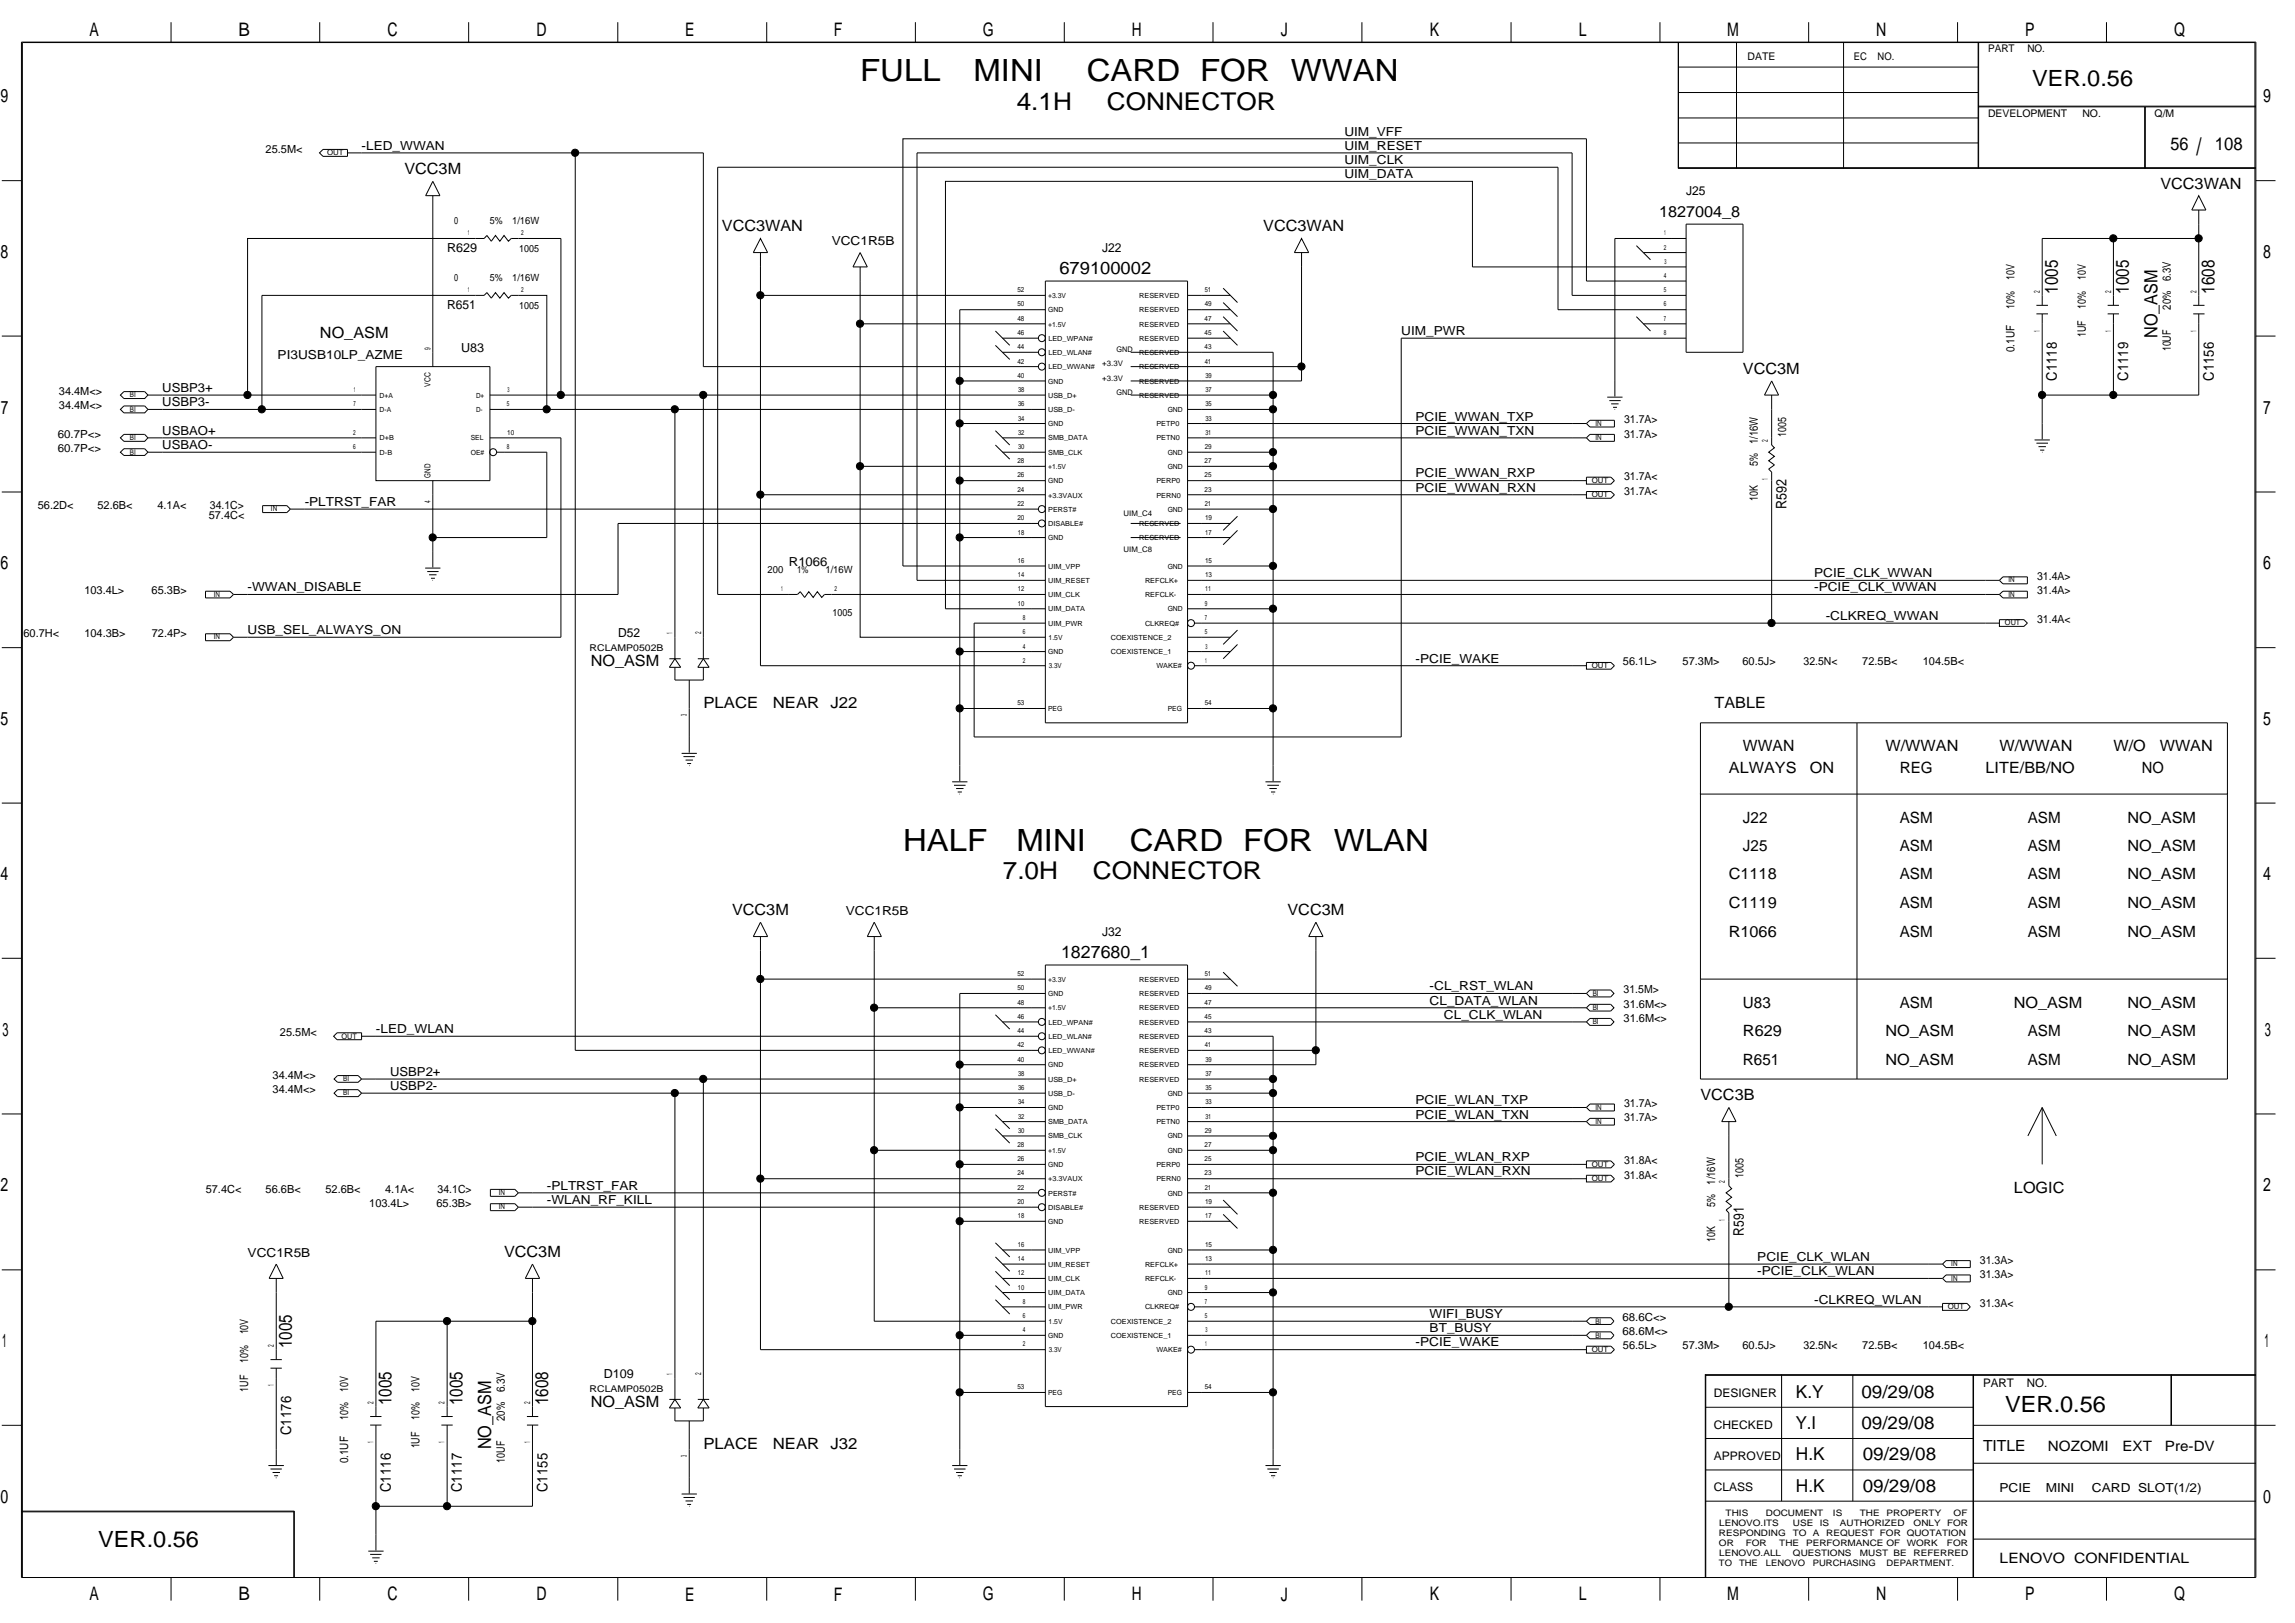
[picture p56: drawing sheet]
<svg xmlns="http://www.w3.org/2000/svg" width="420mm" height="297mm" viewBox="0 0 420 297" stroke-linecap="round" stroke-linejoin="round" font-family="sans-serif">
<defs><g id="words">
<g font-size="5.6">
<text x="157.5" y="14.9">FULL</text>
<text x="178.2" y="14.9">MINI</text>
<text x="199" y="14.9">CARD FOR WWAN</text>
<text x="165.3" y="155.7">HALF</text>
<text x="186.1" y="155.7">MINI</text>
<text x="206.8" y="155.7">CARD FOR WLAN</text>
</g>
<g font-size="4.5">
<text x="186.1" y="20.1">4.1H</text>
<text x="202.6" y="20.1">CONNECTOR</text>
<text x="183.6" y="160.9">7.0H</text>
<text x="200.1" y="160.9">CONNECTOR</text>
</g>
<text font-size="4.4" x="402.1" y="28.4">/</text>
<g font-size="4.1">
<text x="372.1" y="15.7">VER.0.56</text>
<text x="367.1" y="258.4">VER.0.56</text>
<text x="18" y="283.2">VER.0.56</text>
</g>
<g font-size="3.4">
<text x="16.4" y="6.6">A</text>
<text x="43.6" y="6.6">B</text>
<text x="70.9" y="6.6">C</text>
<text x="98.2" y="6.6">D</text>
<text x="125.4" y="6.6">E</text>
<text x="152.7" y="6.6">F</text>
<text x="179.9" y="6.6">G</text>
<text x="207.2" y="6.6">H</text>
<text x="234.5" y="6.6">J</text>
<text x="261.8" y="6.6">K</text>
<text x="289" y="6.6">L</text>
<text x="316.2" y="6.6">M</text>
<text x="343.5" y="6.6">N</text>
<text x="370.8" y="6.6">P</text>
<text x="398" y="6.6">Q</text>
<text x=".1" y="18.8">9</text>
<text x="414.3" y="18.8">9</text>
<text x=".1" y="47.2">8</text>
<text x="414.3" y="47.2">8</text>
<text x=".2" y="75.7">7</text>
<text x="414.3" y="75.7">7</text>
<text x=".1" y="104.2">6</text>
<text x="414.3" y="104.2">6</text>
<text x=".1" y="132.7">5</text>
<text x="414.3" y="132.7">5</text>
<text x=".1" y="161.1">4</text>
<text x="414.3" y="161.1">4</text>
<text x=".5" y="189.6">3</text>
<text x="414.6" y="189.6">3</text>
<text x=".1" y="218.1">2</text>
<text x="414.3" y="218.1">2</text>
<text x=".4" y="246.6">1</text>
<text x="414.6" y="246.6">1</text>
<text x=".1" y="275.1">0</text>
<text x="414.3" y="275.1">0</text>
<text x="16.4" y="292.9">A</text>
<text x="43.6" y="292.9">B</text>
<text x="70.9" y="292.9">C</text>
<text x="98.2" y="292.9">D</text>
<text x="125.4" y="292.9">E</text>
<text x="152.7" y="292.9">F</text>
<text x="179.9" y="292.9">G</text>
<text x="207.2" y="292.9">H</text>
<text x="234.5" y="292.9">J</text>
<text x="261.8" y="292.9">K</text>
<text x="289" y="292.9">L</text>
<text x="316.2" y="292.9">M</text>
<text x="343.5" y="292.9">N</text>
<text x="370.8" y="292.9">P</text>
<text x="398" y="292.9">Q</text>
</g>
<g font-size="3.3">
<text x="397.4" y="27.4">56</text>
<text x="405.5" y="27.4">108</text>
<text x="376.7" y="53.8" transform="rotate(-90 376.7 53.8)">1005</text>
<text x="389.8" y="53.8" transform="rotate(-90 389.8 53.8)">1005</text>
<text x="405.4" y="53.8" transform="rotate(-90 405.4 53.8)">1608</text>
<text x="395" y="61.9" transform="rotate(-90 395 61.9)">NO_ASM</text>
<text x="53.4" y="246.8" transform="rotate(-90 53.4 246.8)">1005</text>
<text x="71.7" y="257.2" transform="rotate(-90 71.7 257.2)">1005</text>
<text x="84.7" y="257.2" transform="rotate(-90 84.7 257.2)">1005</text>
<text x="100.4" y="257.2" transform="rotate(-90 100.4 257.2)">1608</text>
<text x="328.8" y="255.8">K.Y</text>
<text x="340.8" y="255.8">09/29/08</text>
<text x="328.7" y="261.6">Y.I</text>
<text x="340.8" y="261.6">09/29/08</text>
<text x="89.9" y="265.3" transform="rotate(-90 89.9 265.3)">NO_ASM</text>
<text x="328.8" y="267.3">H.K</text>
<text x="341" y="267.3">09/29/08</text>
<text x="328.8" y="273">H.K</text>
<text x="341" y="273">09/29/08</text>
</g>
<g font-size="3.2">
<text x="194" y="50.1">679100002</text>
<text x="194.3" y="175.3">1827680_1</text>
</g>
<g font-size="2.8">
<text x="74" y="31.9">VCC3M</text>
<text x="395.5" y="34.5">VCC3WAN</text>
<text x="303.7" y="39.7">1827004_8</text>
<text x="132.2" y="42.3">VCC3WAN</text>
<text x="231.3" y="42.3">VCC3WAN</text>
<text x="58.6" y="61.9">NO_ASM</text>
<text x="319.1" y="68.4">VCC3M</text>
<text x="108.2" y="121.8">NO_ASM</text>
<text x="128.8" y="129.7">PLACE</text>
<text x="141.5" y="129.7">NEAR</text>
<text x="152" y="129.7">J22</text>
<text x="313.9" y="129.7">TABLE</text>
<text x="319.1" y="137.5">WWAN</text>
<text x="345.2" y="137.5">W/WWAN</text>
<text x="366" y="137.5">W/WWAN</text>
<text x="386.9" y="137.5">W/O</text>
<text x="395.4" y="137.5">WWAN</text>
<text x="316.5" y="141.4">ALWAYS</text>
<text x="331.3" y="141.4">ON</text>
<text x="347.8" y="141.4">REG</text>
<text x="363.5" y="141.4">LITE/BB/NO</text>
<text x="392.1" y="141.4">NO</text>
<text x="319.1" y="150.5">J22</text>
<text x="319.1" y="155.7">J25</text>
<text x="347.8" y="150.5">ASM</text>
<text x="347.8" y="155.7">ASM</text>
<text x="371.3" y="150.5">ASM</text>
<text x="371.3" y="155.7">ASM</text>
<text x="389.5" y="155.7">NO_ASM</text>
<text x="389.5" y="150.5">NO_ASM</text>
<text x="316.5" y="161">C1118</text>
<text x="347.8" y="161">ASM</text>
<text x="371.3" y="161">ASM</text>
<text x="389.5" y="161">NO_ASM</text>
<text x="134" y="167.5">VCC3M</text>
<text x="235.7" y="167.5">VCC3M</text>
<text x="316.5" y="166.2">C1119</text>
<text x="347.8" y="166.2">ASM</text>
<text x="371.3" y="166.2">ASM</text>
<text x="389.5" y="166.2">NO_ASM</text>
<text x="316.5" y="171.4">R1066</text>
<text x="347.8" y="171.4">ASM</text>
<text x="371.3" y="171.4">ASM</text>
<text x="389.5" y="171.4">NO_ASM</text>
<text x="319.1" y="184.4">U83</text>
<text x="347.8" y="184.4">ASM</text>
<text x="368.7" y="184.4">NO_ASM</text>
<text x="389.5" y="184.4">NO_ASM</text>
<text x="319.1" y="189.7">R629</text>
<text x="345.2" y="189.7">NO_ASM</text>
<text x="371.3" y="189.7">ASM</text>
<text x="389.5" y="189.7">NO_ASM</text>
<text x="319.1" y="194.9">R651</text>
<text x="345.2" y="194.9">NO_ASM</text>
<text x="371.3" y="194.9">ASM</text>
<text x="389.5" y="194.9">NO_ASM</text>
<text x="311.3" y="201.4">VCC3B</text>
<text x="368.7" y="218.3">LOGIC</text>
<text x="92.3" y="230">VCC3M</text>
<text x="108.2" y="257.4">NO_ASM</text>
<text x="128.8" y="265.3">PLACE</text>
<text x="141.5" y="265.3">NEAR</text>
<text x="152" y="265.3">J32</text>
<text x="363" y="265.6">TITLE</text>
</g>
<g font-size="2.7">
<text x="376.6" y="69.7" transform="rotate(-90 376.6 69.7)">C1118</text>
<text x="389.6" y="69.7" transform="rotate(-90 389.6 69.7)">C1119</text>
<text x="405.3" y="69.7" transform="rotate(-90 405.3 69.7)">C1156</text>
<text x="327.1" y="93.2" transform="rotate(-90 327.1 93.2)">R592</text>
<text x="319.2" y="226.1" transform="rotate(-90 319.2 226.1)">R591</text>
<text x="53.3" y="262.6" transform="rotate(-90 53.3 262.6)">C1176</text>
<text x="71.5" y="273.1" transform="rotate(-90 71.5 273.1)">C1116</text>
<text x="84.6" y="273.1" transform="rotate(-90 84.6 273.1)">C1117</text>
<text x="100.2" y="273.1" transform="rotate(-90 100.2 273.1)">C1155</text>
</g>
<g font-size="2.6">
<text x="374.9" y="265.5">NOZOMI</text>
<text x="388.6" y="265.5">EXT</text>
<text x="396.4" y="265.5">Pre-DV</text>
<text x="366.1" y="286.1">LENOVO CONFIDENTIAL</text>
</g>
<g font-size="2.3">
<text x="66.2" y="27.4">-LED_WWAN</text>
<text x="246.1" y="27.4">UIM_RESET</text>
<text x="246.1" y="24.8">UIM_VFF</text>
<text x="246.1" y="32.6">UIM_DATA</text>
<text x="246.1" y="30">UIM_CLK</text>
<text x="308.7" y="35.8">J25</text>
<text x="81.9" y="46.2">R629</text>
<text x="152.3" y="44.9">VCC1R5B</text>
<text x="201.8" y="46.2">J22</text>
<text x="81.9" y="56.6">R651</text>
<text x="50.8" y="65.7">PI3USB10LP_AZME</text>
<text x="84.4" y="64.4">U83</text>
<text x="256.5" y="61.3">UIM_PWR</text>
<text x="29.7" y="71.8">USBP3+</text>
<text x="29.7" y="74.3">USBP3-</text>
<text x="259.2" y="77">PCIE_WWAN_TXP</text>
<text x="29.7" y="82.2">USBAO-</text>
<text x="29.7" y="79.6">USBAO+</text>
<text x="259.2" y="79.6">PCIE_WWAN_TXN</text>
<text x="259.2" y="90">PCIE_WWAN_RXN</text>
<text x="259.2" y="87.4">PCIE_WWAN_RXP</text>
<text x="55.8" y="92.6">-PLTRST_FAR</text>
<text x="144.4" y="103.5">R1066</text>
<text x="332.1" y="105.7">PCIE_CLK_WWAN</text>
<text x="45.3" y="108.2">-WWAN_DISABLE</text>
<text x="332.1" y="108.2">-PCIE_CLK_WWAN</text>
<text x="334.3" y="113.5">-CLKREQ_WWAN</text>
<text x="45.3" y="116.1">USB_SEL_ALWAYS_ON</text>
<text x="113.1" y="116.6">D52</text>
<text x="259.2" y="121.3">-PCIE_WAKE</text>
<text x="154.8" y="167.4">VCC1R5B</text>
<text x="201.8" y="171.4">J32</text>
<text x="261.7" y="183.9">CL_DATA_WLAN</text>
<text x="261.7" y="181.3">-CL_RST_WLAN</text>
<text x="68.8" y="189.1">-LED_WLAN</text>
<text x="264.4" y="186.5">CL_CLK_WLAN</text>
<text x="71.4" y="196.9">USBP2+</text>
<text x="71.4" y="199.5">USBP2-</text>
<text x="259.2" y="202.1">PCIE_WLAN_TXP</text>
<text x="259.2" y="204.7">PCIE_WLAN_TXN</text>
<text x="259.2" y="215.1">PCIE_WLAN_RXN</text>
<text x="259.2" y="212.6">PCIE_WLAN_RXP</text>
<text x="100.1" y="220.4">-WLAN_RF_KILL</text>
<text x="100.1" y="217.8">-PLTRST_FAR</text>
<text x="45.3" y="230">VCC1R5B</text>
<text x="321.7" y="233.4">-PCIE_CLK_WLAN</text>
<text x="321.7" y="230.8">PCIE_CLK_WLAN</text>
<text x="332.1" y="238.6">-CLKREQ_WLAN</text>
<text x="261.7" y="243.8">BT_BUSY</text>
<text x="261.7" y="241.2">WIFI_BUSY</text>
<text x="259.2" y="246.4">-PCIE_WAKE</text>
<text x="110.5" y="252.2">D109</text>
<text x="366" y="273">PCIE</text>
<text x="374.5" y="273">MINI</text>
<text x="383" y="273">CARD SLOT(1/2)</text>
</g>
<g font-size="2.2">
<text x="313.8" y="255.7">DESIGNER</text>
<text x="363" y="253.8">PART</text>
<text x="371.1" y="253.8">NO.</text>
<text x="313.8" y="261.5">CHECKED</text>
<text x="313.8" y="267.2">APPROVED</text>
<text x="313.8" y="272.9">CLASS</text>
</g>
<g font-size="2.1">
<text x="368.8" y="51.3" transform="rotate(-90 368.8 51.3)">10V</text>
<text x="381.8" y="51.3" transform="rotate(-90 381.8 51.3)">10V</text>
<text x="397.5" y="51.4" transform="rotate(-90 397.5 51.4)">6.3V</text>
<text x="368.8" y="56.5" transform="rotate(-90 368.8 56.5)">10%</text>
<text x="381.8" y="56.5" transform="rotate(-90 381.8 56.5)">10%</text>
<text x="397.5" y="56.7" transform="rotate(-90 397.5 56.7)">20%</text>
<text x="368.8" y="64.5" transform="rotate(-90 368.8 64.5)">0.1UF</text>
<text x="381.8" y="61.7" transform="rotate(-90 381.8 61.7)">1UF</text>
<text x="397.5" y="64.3" transform="rotate(-90 397.5 64.3)">10UF</text>
<text x="321.8" y="81.3" transform="rotate(-90 321.8 81.3)">1/16W</text>
<text x="327" y="80" transform="rotate(-90 327 80)">1005</text>
<text x="321.8" y="85.3" transform="rotate(-90 321.8 85.3)">5%</text>
<text x="321.8" y="91.7" transform="rotate(-90 321.8 91.7)">10K</text>
<text x="319.2" y="215.6" transform="rotate(-90 319.2 215.6)">1005</text>
<text x="314" y="220.9" transform="rotate(-90 314 220.9)">5%</text>
<text x="314" y="216.8" transform="rotate(-90 314 216.8)">1/16W</text>
<text x="314" y="227.3" transform="rotate(-90 314 227.3)">10K</text>
<text x="45.5" y="244.2" transform="rotate(-90 45.5 244.2)">10V</text>
<text x="45.5" y="249.4" transform="rotate(-90 45.5 249.4)">10%</text>
<text x="45.5" y="254.7" transform="rotate(-90 45.5 254.7)">1UF</text>
<text x="63.7" y="254.7" transform="rotate(-90 63.7 254.7)">10V</text>
<text x="76.8" y="254.7" transform="rotate(-90 76.8 254.7)">10V</text>
<text x="92.4" y="254.8" transform="rotate(-90 92.4 254.8)">6.3V</text>
<text x="63.7" y="259.9" transform="rotate(-90 63.7 259.9)">10%</text>
<text x="76.8" y="259.9" transform="rotate(-90 76.8 259.9)">10%</text>
<text x="92.4" y="260.1" transform="rotate(-90 92.4 260.1)">20%</text>
<text x="63.7" y="267.8" transform="rotate(-90 63.7 267.8)">0.1UF</text>
<text x="76.8" y="265.1" transform="rotate(-90 76.8 265.1)">1UF</text>
<text x="92.4" y="267.7" transform="rotate(-90 92.4 267.7)">10UF</text>
</g>
<g font-size="2">
<text x="48.6" y="27.9">25.5M&lt;</text>
<text x="10.8" y="72.3">34.4M&lt;&gt;</text>
<text x="10.8" y="74.9">34.4M&lt;&gt;</text>
<text x="297.3" y="77.5">31.7A&gt;</text>
<text x="10.6" y="82.7">60.7P&lt;&gt;</text>
<text x="10.6" y="80.1">60.7P&lt;&gt;</text>
<text x="297.3" y="80.1">31.7A&gt;</text>
<text x="297.3" y="87.9">31.7A&lt;</text>
<text x="6.9" y="93.1">56.2D&lt;</text>
<text x="17.9" y="93.1">52.6B&lt;</text>
<text x="28.8" y="93.1">4.1A&lt;</text>
<text x="38.2" y="95">57.4C&lt;</text>
<text x="38.4" y="93.1">34.1C&gt;</text>
<text x="297.3" y="90.5">31.7A&lt;</text>
<text x="372.9" y="106.2">31.4A&gt;</text>
<text x="15.4" y="108.8">103.4L&gt;</text>
<text x="27.8" y="108.8">65.3B&gt;</text>
<text x="372.9" y="108.8">31.4A&gt;</text>
<text x="4.3" y="116.6">60.7H&lt;</text>
<text x="15.4" y="116.6">104.3B&gt;</text>
<text x="27.8" y="116.6">72.4P&gt;</text>
<text x="372.9" y="114">31.4A&lt;</text>
<text x="297.1" y="121.8">56.1L&gt;</text>
<text x="308" y="121.8">57.3M&gt;</text>
<text x="319" y="121.8">60.5J&gt;</text>
<text x="330.2" y="121.8">32.5N&lt;</text>
<text x="340.9" y="121.8">72.5B&lt;</text>
<text x="352" y="121.8">104.5B&lt;</text>
<text x="297.3" y="184.4">31.6M&lt;&gt;</text>
<text x="297.3" y="181.8">31.5M&gt;</text>
<text x="51.3" y="189.6">25.5M&lt;</text>
<text x="297.3" y="187">31.6M&lt;&gt;</text>
<text x="49.9" y="197.4">34.4M&lt;&gt;</text>
<text x="49.9" y="200">34.4M&lt;&gt;</text>
<text x="297.3" y="202.6">31.7A&gt;</text>
<text x="297.3" y="205.2">31.7A&gt;</text>
<text x="297.3" y="215.7">31.8A&lt;</text>
<text x="297.3" y="213.1">31.8A&lt;</text>
<text x="37.7" y="218.3">57.4C&lt;</text>
<text x="48.6" y="218.3">56.6B&lt;</text>
<text x="59.6" y="218.3">52.6B&lt;</text>
<text x="67.6" y="220.9">103.4L&gt;</text>
<text x="70.5" y="218.3">4.1A&lt;</text>
<text x="79.9" y="220.9">65.3B&gt;</text>
<text x="80.1" y="218.3">34.1C&gt;</text>
<text x="362.5" y="233.9">31.3A&gt;</text>
<text x="362.5" y="231.3">31.3A&gt;</text>
<text x="362.5" y="239.1">31.3A&lt;</text>
<text x="297" y="244.3">68.6M&lt;&gt;</text>
<text x="297" y="241.8">68.6C&lt;&gt;</text>
<text x="297.1" y="247">56.5L&gt;</text>
<text x="308" y="247">57.3M&gt;</text>
<text x="319" y="247">60.5J&gt;</text>
<text x="330.2" y="247">32.5N&lt;</text>
<text x="340.9" y="247">72.5B&lt;</text>
<text x="352" y="247">104.5B&lt;</text>
</g>
<g font-size="1.9">
<text x="319.9" y="11">DATE</text>
<text x="339.4" y="11">EC</text>
<text x="343.7" y="11">NO.</text>
<text x="364" y="9.5">PART</text>
<text x="371.2" y="9.5">NO.</text>
<text x="364" y="21.3">DEVELOPMENT</text>
<text x="381.2" y="21.3">NO.</text>
<text x="394.5" y="21.3">Q/M</text>
</g>
<g font-size="1.8">
<text x="83.2" y="40.9">0</text>
<text x="89.7" y="40.9">5%</text>
<text x="93.8" y="40.9">1/16W</text>
<text x="95.1" y="46.1">1005</text>
<text x="83.2" y="51.4">0</text>
<text x="89.7" y="51.4">5%</text>
<text x="93.8" y="51.4">1/16W</text>
<text x="95.1" y="56.6">1005</text>
<text x="140.5" y="104.8">200</text>
<text x="145.9" y="104.8">1%</text>
<text x="151.1" y="104.8">1/16W</text>
<text x="152.4" y="112.6">1005</text>
</g>
<g font-size="1.7">
<text x="107.9" y="119.2">RCLAMP0502B</text>
<text x="107.9" y="254.8">RCLAMP0502B</text>
</g>
<g font-size="1.6">
<text x="314.7" y="281.2">RESPONDING</text>
<text x="314.7" y="279.3">LENOVO.ITS</text>
<text x="315.9" y="277.5">THIS</text>
<text x="323.3" y="277.5">DOCUMENT</text>
<text x="328.2" y="281.2">TO</text>
<text x="328.2" y="279.3">USE</text>
<text x="331.9" y="281.2">A</text>
<text x="333.2" y="279.3">IS</text>
<text x="334.3" y="281.2">REQUEST FOR QUOTATION</text>
<text x="335.6" y="277.5">IS</text>
<text x="336.8" y="279.3">AUTHORIZED</text>
<text x="340.5" y="277.5">THE</text>
<text x="345.4" y="277.5">PROPERTY</text>
<text x="350.3" y="279.3">ONLY</text>
<text x="356.5" y="279.3">FOR</text>
<text x="357.7" y="277.5">OF</text>
<text x="314.7" y="286.7">TO</text>
<text x="314.7" y="283">OR</text>
<text x="314.7" y="284.9">LENOVO.ALL</text>
<text x="318.4" y="286.7">THE</text>
<text x="319.6" y="283">FOR</text>
<text x="323.3" y="286.7">LENOVO</text>
<text x="325.7" y="283">THE</text>
<text x="328.2" y="284.9">QUESTIONS</text>
<text x="330.7" y="283">PERFORMANCE OF</text>
<text x="331.9" y="286.7">PURCHASING</text>
<text x="340.5" y="284.9">MUST BE</text>
<text x="345.4" y="286.7">DEPARTMENT.</text>
<text x="349.1" y="283">WORK</text>
<text x="350.3" y="284.9">REFERRED</text>
<text x="356.4" y="283">FOR</text>
</g>
<g font-size="1.5">
<text x="373.5" y="53.6" transform="rotate(-90 373.5 53.6)">2</text>
<text x="386.5" y="53.6" transform="rotate(-90 386.5 53.6)">2</text>
<text x="402.1" y="53.6" transform="rotate(-90 402.1 53.6)">2</text>
<text x="78.8" y="64" transform="rotate(-90 78.8 64)">9</text>
<text x="373.5" y="60.7" transform="rotate(-90 373.5 60.7)">1</text>
<text x="386.5" y="60.7" transform="rotate(-90 386.5 60.7)">1</text>
<text x="402.1" y="60.7" transform="rotate(-90 402.1 60.7)">1</text>
<text x="78.8" y="70.7" transform="rotate(-90 78.8 70.7)">VCC</text>
<text x="323.6" y="80.9" transform="rotate(-90 323.6 80.9)">2</text>
<text x="78.8" y="87.4" transform="rotate(-90 78.8 87.4)">GND</text>
<text x="323.6" y="87.9" transform="rotate(-90 323.6 87.9)">1</text>
<text x="78.8" y="92.1" transform="rotate(-90 78.8 92.1)">4</text>
<text x="123.1" y="116" transform="rotate(-90 123.1 116)">1</text>
<text x="128.3" y="116.1" transform="rotate(-90 128.3 116.1)">2</text>
<text x="125.7" y="131.1" transform="rotate(-90 125.7 131.1)">3</text>
<text x="315.8" y="216.5" transform="rotate(-90 315.8 216.5)">2</text>
<text x="315.8" y="223.4" transform="rotate(-90 315.8 223.4)">1</text>
<text x="50.1" y="246.5" transform="rotate(-90 50.1 246.5)">2</text>
<text x="123.1" y="251.6" transform="rotate(-90 123.1 251.6)">1</text>
<text x="128.3" y="251.7" transform="rotate(-90 128.3 251.7)">2</text>
<text x="50.1" y="253.7" transform="rotate(-90 50.1 253.7)">1</text>
<text x="68.4" y="256.9" transform="rotate(-90 68.4 256.9)">2</text>
<text x="81.4" y="256.9" transform="rotate(-90 81.4 256.9)">2</text>
<text x="97.1" y="256.9" transform="rotate(-90 97.1 256.9)">2</text>
<text x="68.4" y="264.1" transform="rotate(-90 68.4 264.1)">1</text>
<text x="81.4" y="264.1" transform="rotate(-90 81.4 264.1)">1</text>
<text x="97.1" y="264.1" transform="rotate(-90 97.1 264.1)">1</text>
<text x="125.7" y="266.7" transform="rotate(-90 125.7 266.7)">3</text>
</g>
<g font-size="1.4">
<text x="59.9" y="28.4">OUT</text>
<text x="204.4" y="64.4">GND</text>
<text x="201.8" y="69.7">+3.3V</text>
<text x="201.8" y="67.1">+3.3V</text>
<text x="23.8" y="72.7">BI</text>
<text x="23.8" y="75.4">BI</text>
<text x="204.4" y="72.3">GND</text>
<text x="292.1" y="77.9">IN</text>
<text x="23.8" y="83.2">BI</text>
<text x="23.8" y="80.6">BI</text>
<text x="292.1" y="80.5">IN</text>
<text x="291.4" y="88.4">OUT</text>
<text x="49.6" y="93.6">IN</text>
<text x="205.7" y="94.4">UIM_C4</text>
<text x="291.4" y="91">OUT</text>
<text x="205.7" y="101">UIM_C8</text>
<text x="367.7" y="106.6">IN</text>
<text x="39.1" y="109.2">IN</text>
<text x="367.7" y="109.2">IN</text>
<text x="39.1" y="117">IN</text>
<text x="367.1" y="114.5">OUT</text>
<text x="291.4" y="122.3">OUT</text>
<text x="291.6" y="184.9">BI</text>
<text x="291.6" y="182.2">BI</text>
<text x="62.5" y="190.1">OUT</text>
<text x="291.6" y="187.5">BI</text>
<text x="62.9" y="197.9">BI</text>
<text x="62.9" y="200.5">BI</text>
<text x="292.1" y="203.1">IN</text>
<text x="292.1" y="205.7">IN</text>
<text x="291.4" y="213.5">OUT</text>
<text x="91.3" y="218.7">IN</text>
<text x="91.3" y="221.3">IN</text>
<text x="291.4" y="216.2">OUT</text>
<text x="357.2" y="231.7">IN</text>
<text x="356.6" y="239.6">OUT</text>
<text x="357.2" y="234.4">IN</text>
<text x="292.1" y="242.2">BI</text>
<text x="292.1" y="244.8">BI</text>
<text x="291.4" y="247.4">OUT</text>
</g>
<g font-size="1.3">
<text x="85.6" y="43.1">1</text>
<text x="95.4" y="43.1">2</text>
<text x="304.6" y="45.7">2</text>
<text x="304.7" y="43.1">1</text>
<text x="85.6" y="53.5">1</text>
<text x="95.4" y="53.5">2</text>
<text x="186.3" y="53.5">52</text>
<text x="220.5" y="53.5">51</text>
<text x="304.6" y="53.5">5</text>
<text x="304.6" y="50.9">4</text>
<text x="304.7" y="48.3">3</text>
<text x="186.3" y="58.7">48</text>
<text x="186.3" y="56.1">50</text>
<text x="191.9" y="59.8">+1.5V</text>
<text x="191.9" y="57.1">GND</text>
<text x="191.9" y="54.5">+3.3V</text>
<text x="208.6" y="59.8">RESERVED</text>
<text x="208.6" y="57.1">RESERVED</text>
<text x="208.6" y="54.5">RESERVED</text>
<text x="220.5" y="58.7">47</text>
<text x="220.5" y="56.1">49</text>
<text x="304.6" y="56.1">6</text>
<text x="304.6" y="58.7">7</text>
<text x="186.3" y="61.3">46</text>
<text x="186.3" y="63.9">44</text>
<text x="191.9" y="65">LED_WLAN#</text>
<text x="191.9" y="62.4">LED_WPAN#</text>
<text x="208.6" y="65">RESERVED</text>
<text x="208.6" y="62.4">RESERVED</text>
<text x="220.5" y="61.3">45</text>
<text x="220.5" y="63.9">43</text>
<text x="304.6" y="61.3">8</text>
<text x="64.8" y="71.8">1</text>
<text x="92.9" y="71.8">3</text>
<text x="186.3" y="66.5">42</text>
<text x="186.3" y="69.1">40</text>
<text x="186.4" y="71.8">38</text>
<text x="191.9" y="70.2">GND</text>
<text x="191.9" y="67.6">LED_WWAN#</text>
<text x="208.6" y="70.2">RESERVED</text>
<text x="208.6" y="67.6">RESERVED</text>
<text x="220.5" y="66.5">41</text>
<text x="220.7" y="71.8">37</text>
<text x="220.7" y="69.1">39</text>
<text x="64.7" y="74.3">7</text>
<text x="69.5" y="72.8">D+A</text>
<text x="69.5" y="75.4">D-A</text>
<text x="87.2" y="75.4">D-</text>
<text x="87.2" y="72.8">D+</text>
<text x="92.8" y="74.3">5</text>
<text x="186.4" y="74.3">36</text>
<text x="186.4" y="77">34</text>
<text x="191.9" y="75.4">USB_D-</text>
<text x="191.9" y="72.8">USB_D+</text>
<text x="208.6" y="72.8">RESERVED</text>
<text x="213.8" y="75.4">GND</text>
<text x="220.7" y="74.3">35</text>
<text x="220.7" y="77">33</text>
<text x="64.7" y="82.2">6</text>
<text x="64.7" y="79.6">2</text>
<text x="69.5" y="83.2">D-B</text>
<text x="69.5" y="80.6">D+B</text>
<text x="86.2" y="83.2">OE#</text>
<text x="86.2" y="80.6">SEL</text>
<text x="92.8" y="82.2">8</text>
<text x="92.9" y="79.6">10</text>
<text x="186.4" y="79.6">32</text>
<text x="186.4" y="82.2">30</text>
<text x="191.9" y="83.2">SMB_CLK</text>
<text x="191.9" y="80.6">SMB_DATA</text>
<text x="191.9" y="78">GND</text>
<text x="211.7" y="80.6">PETN0</text>
<text x="211.7" y="78">PETP0</text>
<text x="213.8" y="83.2">GND</text>
<text x="220.5" y="82.2">29</text>
<text x="220.7" y="79.6">31</text>
<text x="186.3" y="84.8">28</text>
<text x="186.3" y="87.4">26</text>
<text x="191.9" y="88.4">GND</text>
<text x="191.9" y="85.8">+1.5V</text>
<text x="211.7" y="88.4">PERP0</text>
<text x="213.8" y="85.8">GND</text>
<text x="220.5" y="84.8">27</text>
<text x="220.5" y="87.4">25</text>
<text x="186.3" y="90">24</text>
<text x="186.3" y="92.6">22</text>
<text x="186.3" y="95.2">20</text>
<text x="191.9" y="93.6">PERST#</text>
<text x="191.9" y="91.1">+3.3VAUX</text>
<text x="211.7" y="91.1">PERN0</text>
<text x="213.8" y="93.6">GND</text>
<text x="220.5" y="90">23</text>
<text x="220.5" y="92.6">21</text>
<text x="220.6" y="95.2">19</text>
<text x="186.3" y="97.8">18</text>
<text x="191.9" y="98.8">GND</text>
<text x="191.9" y="96.3">DISABLE#</text>
<text x="208.6" y="98.8">RESERVED</text>
<text x="208.6" y="96.3">RESERVED</text>
<text x="220.6" y="97.8">17</text>
<text x="186.3" y="103">16</text>
<text x="186.3" y="105.7">14</text>
<text x="191.9" y="106.7">UIM_RESET</text>
<text x="191.9" y="104.1">UIM_VPP</text>
<text x="209.6" y="106.7">REFCLK+</text>
<text x="213.8" y="104.1">GND</text>
<text x="220.6" y="103">15</text>
<text x="220.6" y="105.7">13</text>
<text x="143" y="108.2">1</text>
<text x="152.8" y="108.2">2</text>
<text x="186.3" y="108.2">12</text>
<text x="186.3" y="110.9">10</text>
<text x="187.2" y="113.5">8</text>
<text x="191.9" y="111.9">UIM_DATA</text>
<text x="191.9" y="109.3">UIM_CLK</text>
<text x="209.6" y="109.3">REFCLK-</text>
<text x="213.8" y="111.9">GND</text>
<text x="220.5" y="110.9">9</text>
<text x="220.6" y="113.5">7</text>
<text x="220.6" y="108.2">11</text>
<text x="187.2" y="116.1">6</text>
<text x="187.2" y="118.7">4</text>
<text x="191.9" y="119.7">GND</text>
<text x="191.9" y="114.5">UIM_PWR</text>
<text x="192" y="117.1">1.5V</text>
<text x="203.4" y="119.7">COEXISTENCE_1</text>
<text x="203.4" y="117.1">COEXISTENCE_2</text>
<text x="209.6" y="114.5">CLKREQ#</text>
<text x="220.5" y="116.1">5</text>
<text x="220.7" y="118.7">3</text>
<text x="187.2" y="121.3">2</text>
<text x="192" y="122.3">3.3V</text>
<text x="211.7" y="122.3">WAKE#</text>
<text x="220.6" y="121.3">1</text>
<text x="186.3" y="129.1">53</text>
<text x="191.9" y="130.2">PEG</text>
<text x="213.8" y="130.2">PEG</text>
<text x="220.5" y="129.1">54</text>
<text x="186.3" y="178.6">52</text>
<text x="191.9" y="179.7">+3.3V</text>
<text x="208.6" y="179.7">RESERVED</text>
<text x="220.5" y="178.6">51</text>
<text x="186.3" y="183.9">48</text>
<text x="186.3" y="181.3">50</text>
<text x="191.9" y="184.9">+1.5V</text>
<text x="191.9" y="182.3">GND</text>
<text x="208.6" y="184.9">RESERVED</text>
<text x="208.6" y="182.3">RESERVED</text>
<text x="220.5" y="183.9">47</text>
<text x="220.5" y="181.3">49</text>
<text x="186.3" y="186.5">46</text>
<text x="186.3" y="189.1">44</text>
<text x="186.3" y="191.7">42</text>
<text x="191.9" y="190.1">LED_WLAN#</text>
<text x="191.9" y="187.5">LED_WPAN#</text>
<text x="208.6" y="190.1">RESERVED</text>
<text x="208.6" y="187.5">RESERVED</text>
<text x="220.5" y="186.5">45</text>
<text x="220.5" y="189.1">43</text>
<text x="220.5" y="191.7">41</text>
<text x="186.3" y="194.3">40</text>
<text x="186.4" y="196.9">38</text>
<text x="191.9" y="198">USB_D+</text>
<text x="191.9" y="195.3">GND</text>
<text x="191.9" y="192.7">LED_WWAN#</text>
<text x="208.6" y="198">RESERVED</text>
<text x="208.6" y="195.3">RESERVED</text>
<text x="208.6" y="192.7">RESERVED</text>
<text x="220.7" y="196.9">37</text>
<text x="220.7" y="194.3">39</text>
<text x="186.4" y="199.5">36</text>
<text x="186.4" y="202.1">34</text>
<text x="191.9" y="203.2">GND</text>
<text x="191.9" y="200.5">USB_D-</text>
<text x="211.7" y="203.2">PETP0</text>
<text x="213.8" y="200.5">GND</text>
<text x="220.7" y="199.5">35</text>
<text x="220.7" y="202.1">33</text>
<text x="186.3" y="209.9">28</text>
<text x="186.4" y="204.7">32</text>
<text x="186.4" y="207.3">30</text>
<text x="191.9" y="208.4">SMB_CLK</text>
<text x="191.9" y="205.8">SMB_DATA</text>
<text x="211.7" y="205.8">PETN0</text>
<text x="213.8" y="208.4">GND</text>
<text x="220.5" y="209.9">27</text>
<text x="220.5" y="207.3">29</text>
<text x="220.7" y="204.7">31</text>
<text x="186.3" y="212.6">26</text>
<text x="186.3" y="215.1">24</text>
<text x="191.9" y="213.6">GND</text>
<text x="191.9" y="211">+1.5V</text>
<text x="211.7" y="213.6">PERP0</text>
<text x="213.8" y="211">GND</text>
<text x="220.5" y="212.6">25</text>
<text x="220.5" y="215.1">23</text>
<text x="186.3" y="217.8">22</text>
<text x="186.3" y="220.4">20</text>
<text x="191.9" y="221.4">DISABLE#</text>
<text x="191.9" y="218.8">PERST#</text>
<text x="191.9" y="216.2">+3.3VAUX</text>
<text x="208.6" y="221.4">RESERVED</text>
<text x="211.7" y="216.2">PERN0</text>
<text x="213.8" y="218.8">GND</text>
<text x="220.5" y="217.8">21</text>
<text x="220.6" y="220.4">19</text>
<text x="186.3" y="223">18</text>
<text x="191.9" y="224">GND</text>
<text x="208.6" y="224">RESERVED</text>
<text x="220.6" y="223">17</text>
<text x="186.3" y="228.2">16</text>
<text x="186.3" y="230.8">14</text>
<text x="186.3" y="233.4">12</text>
<text x="191.9" y="231.9">UIM_RESET</text>
<text x="191.9" y="229.2">UIM_VPP</text>
<text x="209.6" y="231.9">REFCLK+</text>
<text x="213.8" y="229.2">GND</text>
<text x="220.6" y="228.2">15</text>
<text x="220.6" y="230.8">13</text>
<text x="220.6" y="233.4">11</text>
<text x="186.3" y="236">10</text>
<text x="187.2" y="238.6">8</text>
<text x="191.9" y="239.6">UIM_PWR</text>
<text x="191.9" y="237.1">UIM_DATA</text>
<text x="191.9" y="234.4">UIM_CLK</text>
<text x="209.6" y="234.4">REFCLK-</text>
<text x="209.6" y="239.6">CLKREQ#</text>
<text x="213.8" y="237.1">GND</text>
<text x="220.5" y="236">9</text>
<text x="220.6" y="238.6">7</text>
<text x="187.2" y="241.2">6</text>
<text x="187.2" y="243.8">4</text>
<text x="191.9" y="244.9">GND</text>
<text x="192" y="242.3">1.5V</text>
<text x="203.4" y="244.9">COEXISTENCE_1</text>
<text x="203.4" y="242.3">COEXISTENCE_2</text>
<text x="220.5" y="241.2">5</text>
<text x="220.7" y="243.8">3</text>
<text x="187.2" y="246.4">2</text>
<text x="192" y="247.5">3.3V</text>
<text x="211.7" y="247.5">WAKE#</text>
<text x="220.6" y="246.4">1</text>
<text x="186.3" y="254.3">53</text>
<text x="191.9" y="255.3">PEG</text>
<text x="213.8" y="255.3">PEG</text>
<text x="220.5" y="254.3">54</text>
</g>
</g></defs>
<g fill="none" stroke="#000" stroke-width=".18">
<path d="M3.9 7.7h409.1v281h-409.1zM31.3 4.1v3.6M58.5 4.1v3.6M85.8 4.1v3.6M113.1 4.1v3.6M140.4 4.1v3.6M167.6 4.1v3.6M194.8 4.1v3.6M222.1 4.1v3.6M249.3 4.1v3.6M276.6 4.1v3.6M303.9 4.1v3.6"/>
<path d="M307.2 7.7v23.1h105.8M307.2 12.3h55M307.2 16.9h55M307.3 7.7v23.1M317.9 7.7v23.1M331.1 4.1v3.6M337.5 7.7v23.1M358.4 4.1v3.6M362.2 7.7v23.1M362.2 19.4h50.8M362.2 19.6h50.8M385.6 4.1v3.6"/>
<path d="M392.6 19.6v11.2M392.8 19.6v11.2M.3 33.1h3.6M58.5 28l.6-.7h4.5v1.3h-4.5zM63.6 28h65.2v39.1h61.3M79.2 35.8v31.3M79.2 33.2l1.3 2.6h-2.6zM105.3 28v164.2h84.8M307.2 30.7h105.8M307.2 21.6h55M307.3 26.2h54.9M402.5 35.8l1.3 2.6h-2.5z"/>
<path d="M402.5 38.4v17.5M413 33.1h3.6M139.2 54.1v36.5h52.2M139.2 46.2v7.9M139.2 43.6l1.3 2.6h-2.6zM157.5 59.3v57.3h33.9M157.5 46.2l1.3 2.7h-2.6zM157.5 48.9v10.4M191.4 51.4h26v80.9h-26zM191.4 56.7h-15.7v86.3M191.4 59.3h-33.9M191.4 54.1h-52.2"/>
<path d="M217.4 59.3h7.8M217.4 56.7h7.8M217.4 54.1h7.8M223.9 58l2.7 2.6M223.9 55.4l2.7 2.6M223.9 52.7l2.7 2.7M238.3 43.6l1.3 2.6h-2.6zM238.3 46.2v23.5h-31.3M299.6 45l2.6 2.5M299.6 58l2.6 2.6M308.7 56.7h-23.5v-26.1h-153.8v78.2h14.6l.5-.5 .8 1 .8-1 .8 1 .7-1 .8 1 .5-.5h40.5M308.7 51.4h-18.3v-26h-125.1v78.2h26.1"/>
<path d="M308.7 48.9h-39.1v-15.7h-96.5v78.2h18.3M308.7 54.1h-20.9v-26.1h-119.9v78.2h23.5M308.7 59.3h-7.8M308.7 46.2h-7.8M308.7 43.6h-13.1v29M308.7 41h10.4v23.5h-10.4zM372.8 55.9h2.1M372.8 57.4h2.1M385.9 55.9h2M385.9 57.4h2M386.9 43.6v12.3M386.9 57.4v14.9h-13v-14.9"/>
<path d="M401.5 55.9h2.1M401.5 57.4h2.1M402.5 43.6h-28.6v12.3M402.5 57.4v14.9h-15.6M.3 61.5h3.6M22 72.3l.7-.6h3.8l.6 .6-.6 .6h-3.8zM22 74.9l.7-.6h3.8l.6 .6-.6 .7h-3.8zM68.8 67.1h20.9v20.9h-20.9zM68.8 74.9h-41.7M68.8 72.3h-41.7M89.7 72.3h39.1M89.7 74.9h33.9"/>
<path d="M100.1 74.9v-20.8h-6.5l-.5 .5-.8-1-.8 1-.8-1-.8 1-.8-1-.5 .5h-40.6v20.8M102.7 72.3v-28.7h-9.1l-.5 .6-.8-1.1-.8 1.1-.8-1.1-.8 1.1-.8-1.1-.5 .5h-43.3v28.7M128.8 72.3v48.3M182.2 78.8l2.7 2.6M182.2 63.2l2.7 2.6M182.2 60.6l2.7 2.6M190.1 64.5h-6.6M190.1 61.9h-6.6M191.4 74.9h-67.8v45.7M191.4 72.3h-62.6M191.4 77.5h-15.7M191.4 69.7h-15.7"/>
<path d="M207 64.5h26.1v18.3M217.4 74.9h15.7M217.4 61.9h7.8M217.4 77.5h73M223.9 60.6l2.7 2.6M233.1 72.3h-26.1M238.3 67.1h-31.3M290.4 77.5l.7-.6h4.5v1.2h-4.5zM291.1 79.5h4.5v1.3h-4.5l-.7-.7zM294.2 72.7h2.8M294.6 73.3h2.1M295 73.9h1.3"/>
<path d="M295.3 74.5h.7M295.6 74.9h.1M308.7 61.9h-52.2v73h-78.2v-20.9h13.1M324.3 72.3v9.1l.6 .6-1.1 .8 1.1 .7-1.1 .8 1.1 .8-1.1 .8 .5 .5v27.6h41.7M324.3 69.7l1.3 2.6h-2.6zM373.9 72.3v8.1M413 61.5h3.6M.3 90h3.6M22 80.1l.7-.6h3.8l.6 .6-.6 .7h-3.8zM22.7 82.1h3.8l.6 .7-.6 .6h-3.8l-.7-.6zM48.1 92.5h4.4l.7 .7-.7 .6h-4.4zM68.8 82.8h-41.7"/>
<path d="M68.8 80.1h-41.7M79.2 88v15.8M89.7 80.1h13v36.5h-60M90.9 82.8h9.2v15.6h-20.9M139.2 90.6v31.2h52.2M182.2 81.4l2.7 2.6M183.5 82.8h7.9M190.1 95.8h-77v13h-70.4M190.1 93.2h-136.9M191.4 80.1h-7.9M191.4 88h-15.7M191.4 85.3h-33.9"/>
<path d="M191.4 98.4h-15.7M207 98.4h9.1M207 95.8h9.1M217.4 93.2h15.7v10.4M217.4 85.3h15.7v7.9M217.4 82.8h15.7v2.5M217.4 80.1h73M217.4 90.6h73M217.4 88h73M217.4 98.4h7.8M217.4 95.8h7.8M226.6 94.5l-2.7 2.6"/>
<path d="M226.6 97.1l-2.7 2.6M290.4 87.3h4.5l.7 .7-.7 .6h-4.5zM290.4 90h4.5l.7 .6-.7 .6h-4.5zM372.5 80.5h2.8M372.8 81.1h2.1M373.2 81.7h1.4M373.5 82.4h.8M373.8 82.8h.1M413 90h3.6M.3 118.5h3.6M37.6 116h4.5l.6 .6-.6 .7h-4.5zM37.6 108.2h4.5l.6 .6-.6 .6h-4.5z"/>
<path d="M77.8 104h2.8M78.2 104.6h2.1M78.6 105.2h1.3M78.9 105.8h.7M79.2 106.2h.1M191.4 119.3h-15.7M217.4 103.6h15.7v7.8M217.4 106.2h148.6M217.4 108.8h148.6M217.4 111.4h15.7M217.4 116.6h7.8M217.4 119.3h7.8"/>
<path d="M218.7 114h105.6M226.6 115.3l-2.7 2.6M226.6 117.9l-2.7 2.7M233.1 111.4v18.3M366 106.2l.7-.6h4.5v1.2h-4.5zM366 108.8l.7-.6h4.5v1.2h-4.5zM366 113.4h4.5l.7 .6-.7 .6h-4.5zM413 118.5h3.6M122.5 120.6h2.1M123.6 120.6l1 1.5h-2.1zM123.6 122.1v2.4h5.2v-2.4M124.8 137.9h2.8"/>
<path d="M125.1 138.5h2.1M125.5 139.1h1.4M125.8 139.7h.7M126.2 124.5v13.3M127.8 120.6h2M128.8 120.6l1 1.5h-2zM191.4 129.7h-15.7M217.4 129.7h15.7v13.3M218.7 121.8h71.7M290.4 121.2h4.5l.7 .6-.7 .7h-4.5zM340 132.3v65.2M.3 147h3.6"/>
<path d="M126.1 140.1h.1M174.3 143.1h2.8M174.7 143.7h2.1M175 144.3h1.4M175.3 144.9h.8M175.7 145.3h.1M231.7 143.1h2.8M232 143.7h2.1M232.4 144.3h1.4M232.7 144.9h.8M233 145.3h.1M311.3 145.3v-13h96.5v13h-96.5v33.9"/>
<path d="M407.8 145.3v33.9h-96.5M413 147h3.6M.3 175.4h3.6M139.2 179.2v36.5h52.2M139.2 171.4v7.8M139.2 168.8l1.3 2.6h-2.6zM160.1 171.4v39.1h31.3M160.1 168.8l1.3 2.6h-2.6zM191.4 176.6h26v80.8h-26zM191.4 179.2h-52.2M217.4 179.2h7.8M223.9 177.9l2.7 2.6"/>
<path d="M240.9 168.8l1.3 2.6h-2.6zM240.9 171.4v20.8h-23.5M311.3 179.2v18.3h96.5v-18.3M413 175.4h3.6M61.7 189h4.5v1.3h-4.5l-.6-.6zM61.8 196.9h3.8l.6 .6-.6 .6h-3.8l-.6-.6zM128.8 197.5v58.6M182.2 185.7l2.7 2.6M190.1 189.7h-123.9M190.1 187h-6.6M191.4 181.8h-15.7v86.3M191.4 184.4h-31.3"/>
<path d="M191.4 197.5h-125.2M191.4 194.9h-15.7M217.4 197.5h15.7v2.6M217.4 189.7h15.7v7.8M217.4 184.4h73M217.4 181.8h73M217.4 187h73M240.9 192.2v2.7h-23.5M290.4 181.8l.7-.6h3.8l.6 .6-.6 .7h-3.8zM291.1 183.8h3.8l.6 .6-.6 .6h-3.8l-.7-.6zM291.1 186.4h3.8l.6 .6-.6 .7h-3.8l-.7-.7zM.3 203.9h3.6"/>
<path d="M61.2 200.1l.6-.7h3.8l.6 .7-.6 .6h-3.8zM89.8 217.7h4.5l.6 .6-.6 .6h-4.5zM123.6 200.1v56M139.2 215.7v31.3h52.2M160.1 210.5v31.3h31.3M182.2 204l2.7 2.6M182.2 206.6l2.7 2.6M190.1 218.3h-95.2M191.4 205.3h-7.9M191.4 213.1h-15.7M191.4 207.9h-7.9M191.4 202.7h-15.7"/>
<path d="M191.4 200.1h-125.2M217.4 218.3h15.7v10.5M217.4 210.5h15.7v7.8M217.4 207.9h15.7v2.6M217.4 200.1h15.7v7.8M217.4 205.3h73M217.4 215.7h73M217.4 213.1h73M217.4 202.7h73M223.9 219.6l2.7 2.7M290.4 205.3l.7-.6h4.5v1.2h-4.5zM290.4 215.1h4.5l.7 .6-.7 .6h-4.5z"/>
<path d="M290.4 202.7l.7-.6h4.5v1.2h-4.5zM290.4 212.5h4.5l.7 .6-.7 .6h-4.5zM316.5 205.3v11.7l.5 .6-1 .7 1 .8-1 .8 1 .8-1 .7 .5 .6v17.2M316.5 202.7l1.3 2.6h-2.6zM373.9 202.7v10.4M373.9 202.7l-2.6 5.2M373.9 202.7l2.6 5.2M413 203.9h3.6M.3 232.4h3.6M50.6 234v14.8M50.6 231.4l1.2 2.6h-2.5zM89.8 220.3h4.5l.6 .6-.6 .7h-4.5z"/>
<path d="M97.5 234v25.2M97.5 231.4l1.3 2.6h-2.6zM182.2 237.9l2.7 2.6M182.2 235.3l2.7 2.6M182.2 232.7l2.7 2.6M182.2 227.5l2.7 2.5M182.2 230l2.7 2.7M190.1 220.9h-95.2M191.4 234h-7.9M191.4 223.5h-15.7M191.4 228.8h-7.9M191.4 231.4h-7.9"/>
<path d="M191.4 236.6h-7.9M191.4 239.2h-7.9M217.4 236.6h15.7v18.2M217.4 234h138.2M217.4 223.5h7.8M217.4 228.8h15.7M217.4 231.4h138.2M217.4 220.9h7.8M218.7 239.2h136.9M223.9 222.3l2.7 2.5M233.1 228.8v7.8M355.6 231.4l.7-.7h4.4v1.3h-4.4z"/>
<path d="M355.6 234l.7-.7h4.4v1.3h-4.4zM355.6 238.5h4.5l.6 .7-.6 .6h-4.5zM413 232.4h3.6M49.5 248.8h2.1M49.5 250.4h2.1M50.6 250.4v17.7M67.8 259.2h2M80.8 259.2h2.1M81.9 241.8v17.4M96.5 259.2h2M97.5 241.8h-28.7v17.4M122.5 256.1h2.1"/>
<path d="M123.6 256.1l1 1.6h-2.1zM123.6 257.7v2.4h5.2v-2.4M127.8 256.1h2M128.8 256.1l1 1.6h-2zM191.4 244.4h-15.7M191.4 254.8h-15.7M217.4 254.8h15.7v13.3M217.4 241.8h73M217.4 244.4h73M218.7 247h71.7M290.4 244.4l.7-.6h3.8l.6 .6-.6 .6h-3.8zM290.4 241.8l.7-.6h3.8l.6 .6-.6 .6h-3.8z"/>
<path d="M290.4 246.4h4.5l.7 .6-.7 .7h-4.5zM312.2 251.7h100.8M312.2 257.6h49M312.3 251.6v37M326.2 251.6v23.1M339.2 251.6v23.1M361.2 251.6v37M361.3 251.6v37M397.5 251.6v9.3M413 251.6h-100.8v37M.3 260.9h3.6M3.9 276.6h50v12"/>
<path d="M3.9 276.7h50M49.1 268.2h2.9M49.5 268.9h2.1M49.9 269.5h1.4M50.2 270.1h.7M50.5 270.5h.1M53.8 276.6v12M67.8 260.8h2M68.8 275.7v8.1M80.8 260.8h2.1M81.9 260.8v14.9h-13.1v-14.9M96.5 260.8h2"/>
<path d="M97.5 260.8v14.9h-15.6M124.8 273.4h2.8M125.1 274.1h2.1M125.5 274.7h1.4M125.8 275.3h.7M126.1 275.7h.1M126.2 260.1v13.2M174.3 268.2h2.8M174.7 268.9h2.1M175 269.5h1.4M175.3 270.1h.8M175.7 270.5h.1"/>
<path d="M231.7 268.2h2.8M232 268.9h2.1M232.4 269.5h1.4M232.7 270.1h.8M233 270.5h.1M312.2 274.7h100.8M312.2 263.3h49M312.2 269h49M361.2 267.8h51.8M361.2 260.9h55.4M4.1 288.6v-280.8h408.7v280.8M31.3 288.6v4.3"/>
<path d="M58.5 288.6v4.3M67.4 283.9h2.8M67.8 284.5h2M68.1 285.1h1.4M68.4 285.7h.8M68.8 286.1h.1M85.8 288.6v4.3M113.1 288.6v4.3M140.4 288.6v4.3M167.6 288.6v4.3M194.8 288.6v4.3M222.1 288.6v4.3"/>
<path d="M249.3 288.6v4.3M276.6 288.6v4.3M303.9 288.6v4.3M331.1 288.6v4.3M358.4 288.6v4.3M361.2 281.7h51.8M385.6 288.6v4.3"/>
<circle cx="190.7" cy="61.9" r=".64"/>
<circle cx="190.7" cy="67.1" r=".64"/>
<circle cx="190.7" cy="64.5" r=".64"/>
<circle cx="90.3" cy="82.8" r=".64"/>
<circle cx="190.7" cy="93.2" r=".64"/>
<circle cx="190.7" cy="95.8" r=".64"/>
<circle cx="218" cy="114" r=".64"/>
<circle cx="218" cy="121.8" r=".64"/>
<circle cx="190.7" cy="189.6" r=".64"/>
<circle cx="190.7" cy="192.2" r=".64"/>
<circle cx="190.7" cy="187" r=".64"/>
<circle cx="190.7" cy="218.3" r=".64"/>
<circle cx="190.7" cy="220.9" r=".64"/>
<circle cx="218" cy="239.2" r=".64"/>
<circle cx="218" cy="247" r=".64"/>
</g>
<g fill="#000" stroke="#000" stroke-width=".18">
<circle cx="105.3" cy="28" r=".66"/>
<circle cx="139.2" cy="54" r=".66"/>
<circle cx="157.4" cy="59.2" r=".66"/>
<circle cx="386.9" cy="43.6" r=".66"/>
<circle cx="402.5" cy="43.6" r=".66"/>
<circle cx="45.3" cy="72.3" r=".66"/>
<circle cx="47.9" cy="74.9" r=".66"/>
<circle cx="100.1" cy="74.9" r=".66"/>
<circle cx="102.7" cy="72.3" r=".66"/>
<circle cx="123.5" cy="74.9" r=".66"/>
<circle cx="128.7" cy="72.3" r=".66"/>
<circle cx="175.7" cy="69.7" r=".66"/>
<circle cx="175.7" cy="77.5" r=".66"/>
<circle cx="233" cy="72.3" r=".66"/>
<circle cx="233" cy="74.9" r=".66"/>
<circle cx="238.3" cy="67.1" r=".66"/>
<circle cx="373.8" cy="72.3" r=".66"/>
<circle cx="386.9" cy="72.3" r=".66"/>
<circle cx="79.2" cy="98.4" r=".66"/>
<circle cx="139.2" cy="90.5" r=".66"/>
<circle cx="157.4" cy="85.3" r=".66"/>
<circle cx="175.7" cy="98.4" r=".66"/>
<circle cx="175.7" cy="87.9" r=".66"/>
<circle cx="233" cy="93.2" r=".66"/>
<circle cx="233" cy="85.3" r=".66"/>
<circle cx="233" cy="82.7" r=".66"/>
<circle cx="175.7" cy="119.2" r=".66"/>
<circle cx="233" cy="103.6" r=".66"/>
<circle cx="233" cy="111.4" r=".66"/>
<circle cx="324.3" cy="114" r=".66"/>
<circle cx="175.7" cy="129.6" r=".66"/>
<circle cx="233" cy="129.6" r=".66"/>
<circle cx="139.2" cy="179.2" r=".66"/>
<circle cx="128.7" cy="197.5" r=".66"/>
<circle cx="160" cy="184.4" r=".66"/>
<circle cx="175.7" cy="194.8" r=".66"/>
<circle cx="233" cy="197.5" r=".66"/>
<circle cx="240.9" cy="192.2" r=".66"/>
<circle cx="123.5" cy="200" r=".66"/>
<circle cx="139.2" cy="215.7" r=".66"/>
<circle cx="160" cy="210.5" r=".66"/>
<circle cx="175.7" cy="202.7" r=".66"/>
<circle cx="175.7" cy="213.1" r=".66"/>
<circle cx="233" cy="200" r=".66"/>
<circle cx="233" cy="210.5" r=".66"/>
<circle cx="233" cy="218.3" r=".66"/>
<circle cx="233" cy="207.9" r=".66"/>
<circle cx="175.7" cy="223.5" r=".66"/>
<circle cx="233" cy="228.7" r=".66"/>
<circle cx="233" cy="236.5" r=".66"/>
<circle cx="316.5" cy="239.2" r=".66"/>
<circle cx="81.8" cy="241.8" r=".66"/>
<circle cx="97.5" cy="241.8" r=".66"/>
<circle cx="175.7" cy="244.4" r=".66"/>
<circle cx="175.7" cy="254.8" r=".66"/>
<circle cx="233" cy="254.8" r=".66"/>
<circle cx="68.8" cy="275.7" r=".66"/>
<circle cx="81.8" cy="275.7" r=".66"/>
</g>
<use href="#words"/>
</svg>
